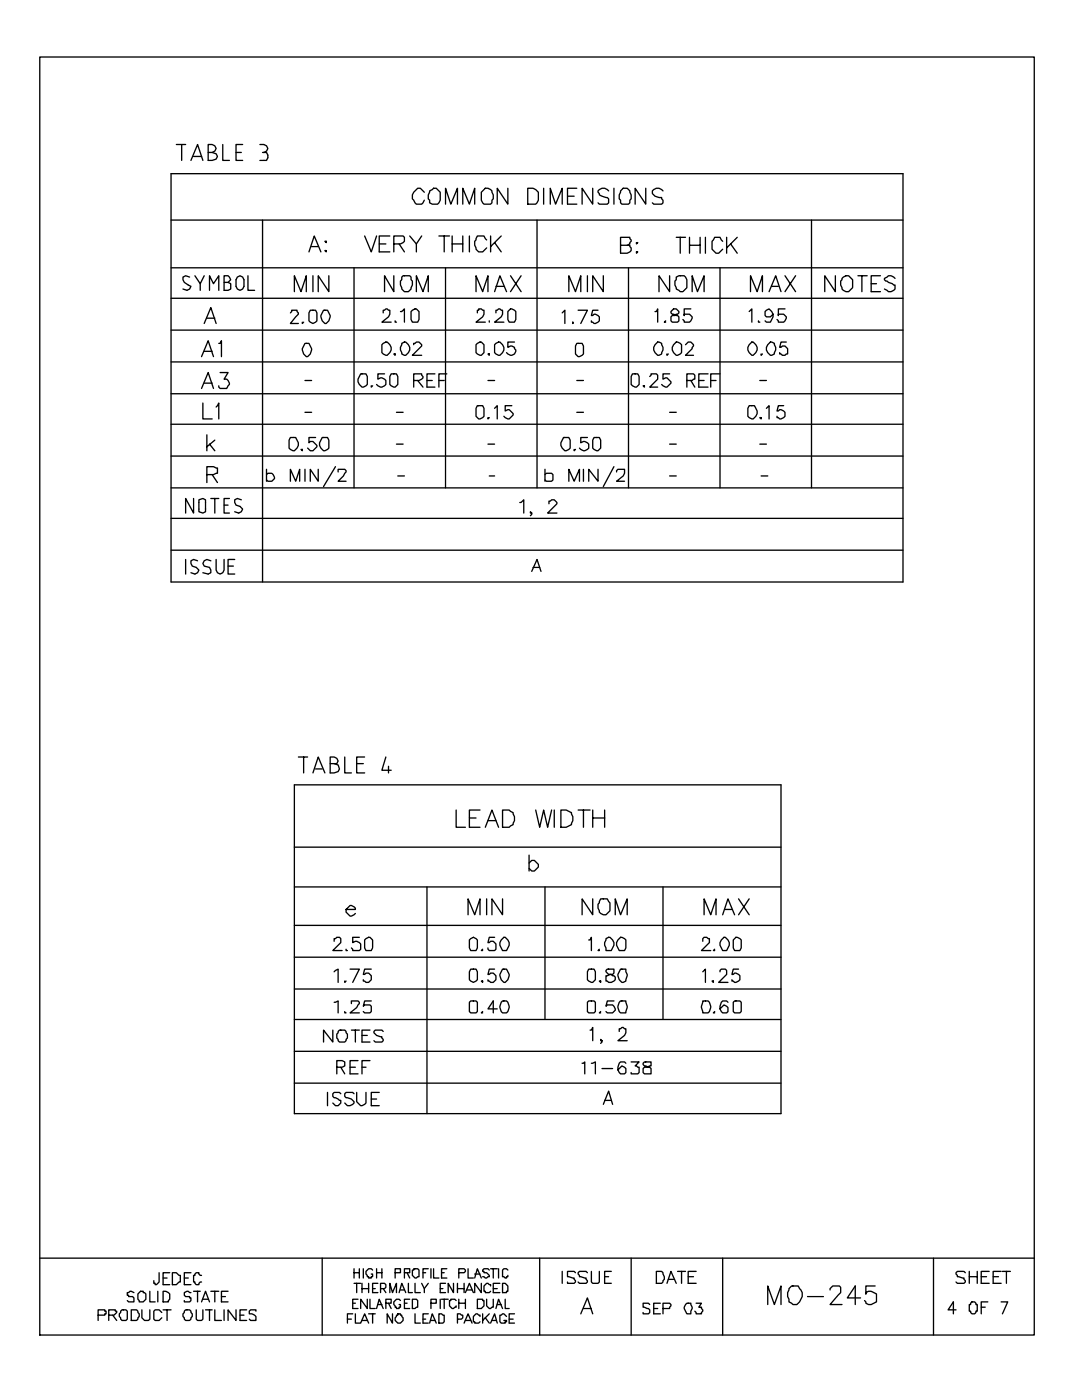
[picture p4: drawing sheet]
<svg xmlns="http://www.w3.org/2000/svg" width="216mm" height="279mm" viewBox="0 0 216 279" stroke-linecap="round" stroke-linejoin="round" font-family="sans-serif">
<g fill="none" stroke="#000" stroke-width=".26">
<path d="M7.9 11.4h198.5v255h-198.5zM34.1 34.7h146.1v81.5h-146.1zM35.2 28.8h1.8M36.2 28.8v3.2M38.1 32l1.3-3.2 1.1 3.2M38.6 31.2h1.6M41.5 30.4h.8l.8 .3 .3 .5-.3 .6-.8 .2h-.8v-3.2h.8l.6 .3 .2 .5-.2 .6-.6 .2M44.4 28.8v3.2h1.4M47.1 30.4h1.1M48.4 28.8h-1.3v3.2h1.3M51.9 28.8h.8l.5 .3 .2 .5-.2 .6-.5 .2M52.4 30.4h.3"/>
<path d="M52.7 30.4h.5l.2 .6v.5l-.2 .5h-1.3M84.7 38.4l-.8-.8h-.6l-.8 .8-.2 .5v.8l.8 1h1l.6-.7M85.7 38.1l.8-.5h.5l.8 .8v1.6l-.5 .7h-1l-.6-.2v-.5l-.2-.3v-.8zM96.8 37.6a1.02 1.02 0 0 1 1.4 .8l.2 .5v.8l-.2 .3v.5l-.3 .2h-1.3l-.6-.7v-1.6zM101.3 37.6v3.1l-2.1-3.1v3.1M105.3 37.6h1.1l.5 .2 .5 .6v1.6l-.5 .7h-1.6zM108.5 37.6v3.1M113.2 39.2h1.4M115.1 37.6h-1.9v3.1h1.9M118.3 37.6v3.1l-2.1-3.1v3.1M121.4 38.1a1.16 1.16 0 0 0-1.1-.6 1.16 1.16 0 0 0-1 .9l.3 .2v.3l1.6 .5 .2 .3v.8l-.2 .2h-1.6l-.3-.2M122.5 37.6v3.1"/>
<path d="M123.8 38.1l.6-.5h.7l.6 .5 .2 .8v.8l-.2 .3v.5l-.3 .2h-1.3l-.3-.2v-.5l-.2-.3v-.8zM128.9 37.6v3.1l-2.2-3.1v3.1M132.3 38.1a1.28 1.28 0 0 0-2.1 0v.5l.5 .6 .8 .2h.5v.3l.3 .3v.5l-.3 .2h-1.6l-.2-.2M34.1 59.5h146.1M34.1 53.4h146.1M34.1 43.9h146.1M37.8 55.3l-.8-.3-.5 .3v.5l.3 .6 1.3 .8-.3 .5-.5 .2-.8-.2M38.9 55l1.1 1.6 .7-1.6M40 56.6v1.3M41.8 57.9v-2.9l.8 1.6 1.1-1.6v2.9M44.7 56.4h.8l.5 .2v1.1l-.5 .2h-.8v-2.9h.8l.3 .3 .2 .5-.5 .6M47.4 55.3l.5-.3 .5 .3 .3 .5v1.4l-.3 .5-.5 .2-.5-.2-.3-.5v-1.4z"/>
<path d="M49.5 55v2.9h1.3M52.4 43.9v72.3M58.7 58.2v-3.2l1.4 3.2 1-3.2v3.2M61.6 50.3l1.1-3.2 1.3 3.2M62.2 49.2h1.3M62.4 55v3.2M64.8 48.2h.3v.2zM64.8 50h.3v.3zM65.6 55v3.2l-2.1-3.2v3.2M70.6 53.4v44M72.8 47.1l1.3 3.2 1-3.2M75.7 48.7h1.3"/>
<path d="M77.8 47.1h-2.1v3.2h2.1M78.6 48.7h1.3l.5-.3 .3-.2v-.8l-.3-.3h-1.8v3.2M78.6 55v3.2l-1.9-3.2v3.2M79.6 48.7l1.1 1.6M80.2 55.3l.2-.3h1.4l.2 .3v.5l.3 .3v.8l-.3 .8-.5 .5h-.8l-.5-.5-.3-.8v-.8l.3-.3zM81.8 47.1l1.3 1.6 1-1.6M83.1 58.2v-3.2l1.3 3.2 1.1-3.2v3.2M83.1 48.7v1.6M87.6 47.1h2.1M88.6 47.1v3.2M88.9 40.7v-3.1l1.1 3.1 1.3-3.1v3.1M88.9 53.4v44"/>
<path d="M90.2 48.7h2.1M90.2 47.1v3.2M92.3 40.7v-3.1l1.4 3.1 1-3.1v3.1M92.3 47.1v3.2M93.7 47.1v3.2M95 58.2v-3.2l1.3 3.2 1.1-3.2v3.2M97.1 47.9l-.5-.8h-1.4l-.2 .8-.3 .3v.7l.3 .8 .5 .6h.8l.8-.8M97.9 47.1v3.2M98.7 58.2l1-3.2 1.4 3.2M98.7 48.4l1.3 1.9M99 57.2h1.5M100 47.1l-2.1 2.1"/>
<path d="M101.9 55l2.1 3.2M104 55l-2.1 3.2M107.2 43.9v53.5M109.8 40.7v-3.1l1.1 3.1 1.3-3.1v3.1M113.5 58.2v-3.2l1.3 3.2 1.1-3.2v3.2M117.2 55v3.2M120.4 55v3.2l-2.1-3.2v3.2M123.8 48.9h1.3l.6-.2v-.3l.2-.2-.2-.8h-1.9v3.1h1.3l.8-.5v-.5l-.2-.3v-.3h-.6M125.4 53.4v44M127 48.4h.3l-.3 .3zM127 50.3h.3l-.3 .2zM133.6 55v3.2l-2.1-3.2v3.2"/>
<path d="M134.9 55.3l.6-.3h1l.6 .8v1.6l-.8 .8h-.6l-.8-.5-.2-.8v-.8l.2-.3zM134.9 47.4h1.9M135.7 47.4v3.1M137.6 47.4v3.1M137.6 48.9h2.1M138.1 58.2v-3.2l1.1 3.2 1.3-3.2v3.2M139.7 47.4v3.1M140.8 47.4v3.1M143.7 53.4v44M144.2 48.2l-.5-.8h-1.1l-.5 .8v1.5l.8 .8h.5l.8-.8M145 47.4v3.1M145.8 48.7l1.3 1.8"/>
<path d="M147.1 47.4l-2.1 2.1M149.8 58.2v-3.2l1.3 3.2 1-3.2v3.2M153.5 58.2l1.3-3.2 1 3.2M154 57.2h1.3M156.6 55l2.1 3.2M158.7 55l-2.1 3.2M161.9 43.9v53.5M166.7 55v3.2l-2.1-3.2v3.2M168.3 55.3l.5-.3h.5l.8 .8v1.6l-.8 .8a1.02 1.02 0 0 1-1.3-.8l-.3-.5v-.8zM171.2 55h1.8M172 55v3.2M173.8 56.6h1.1"/>
<path d="M175.7 55h-1.9v3.2h1.9M178.6 55.6a1.02 1.02 0 0 0-1.6-.3l-.5 .3v.2l.2 .3h.3l.3 .3 1.3 .5v.8a1.02 1.02 0 0 1-1.6 .2l-.5-.2M34.1 65.9h146.1M34.1 72.2h146.1M34.1 78.6h146.1M40.2 71.2l1.3-3.2 1.1 3.2M40.2 77.5l1.3-3.2 1.1 3.2M40.7 64.6l1.4-3.2 1 3.2M40.7 70.1h1.6M40.7 76.5h1.6M41.3 63.5h1.6M43.7 68.5h.2l.3-.5v3.2"/>
<path d="M43.9 74.3h1.6l-.8 1.4h.5l.6 .8v.2l-.6 .8h-1.3l-.2-.2v-.3M57.9 62.4l.3-.2v-.3h1.1l.2 .8-1.6 1.9h1.6M60.3 64.3v.3l.3-.3M60.9 68.5h.7l.6 1.1-.3 1-.5 .6h-.3l-.5-.6-.3-.8zM60.9 75.9h1.3M61.9 61.9h1.1l.2 .5v1.6l-.8 .6-.8-.6v-1.6zM64.6 61.9h.8l.5 1.1-.3 1-.5 .6h-.3l-.5-.6-.3-.8zM72 74.6h1l.3 .5v1.6l-.8 .6a1.42 1.42 0 0 1-1.1-1.6zM74.1 77v.3l.2-.3M76.2 68.8l.8-.5a1.35 1.35 0 0 1 1.1 1.3 1.35 1.35 0 0 1-1.1 1.3l-.8-.5zM76.5 62.4v-.5h.2l.3-.3 .8 .3v.8l-.3 .5-1.3 1.1h1.9M76.7 74.6h-1.3v1.1a1.02 1.02 0 0 1 1.6 .2v.8a1.07 1.07 0 0 1-1.9 0"/>
<path d="M78.1 74.6h1l.3 .5v1.6l-.6 .6-.7-.3-.3-.3v-1.6zM78.6 70.6h.2v.3zM78.8 64v.3h.3M79.9 62.2h.3l.5-.6v2.7M80.2 68.5l.5-.2a1.35 1.35 0 0 1 1.1 1.3 1.35 1.35 0 0 1-1.1 1.3l-.5-.3-.3-.8v-.5zM82.3 61.9l.8-.3 .5 .6v1.6l-.3 .5h-1l-.3-.5v-1.6zM82.5 68.8v-.3h.3l.3-.2h.5l.5 .5v.3l-1.8 1.8h1.8M82.5 75.9h1.1l.5-.2 .3-.3-.3-.8h-1.6v2.7M83.3 75.9l1.1 1.4M85.2 75.9h1.1M86.8 74.6h-1.6v2.7h1.6M87.6 75.9h1"/>
<path d="M89.2 74.6h-1.6v2.7M95 68.8l.8-.5h.2l.6 .5v1.6l-.6 .5h-.2l-.8-.5zM95.2 62.4v-.5h.3v-.3h.5l.3 .3h.3v.8l-.3 .5-1.3 1.1h1.8M97.4 70.6h.2v.3zM97.4 75.9h1.3M97.6 64v.3M98.7 68.8l.8-.5a1.35 1.35 0 0 1 1.1 1.3 1.35 1.35 0 0 1-1.1 1.3l-.8-.5zM99 62.4v-.5h.2l.3-.3 .8 .3v.8l-.3 .5-1.3 1.1h1.8M101.3 62.2l.6-.6 .8 .3 .2 .3v1.6l-.2 .5h-1.1l-.3-.5zM102.7 68.3h-1.4v1l.6-.2 .8 .2v.3l.2 .2-.2 .8a1.02 1.02 0 0 1-1.6-.2M112.2 62.4l.5-.5v2.7M114.3 64.3v.3v-.3"/>
<path d="M115.1 68.5h1.1l.2 .6v1.5l-.8 .6h-.2l-.6-.6v-1.5zM115.1 75.9h1.3M115.4 61.9h1.8l-1.3 2.7M119.3 61.9h-1l-.3 1.1h.3l.2-.3 .8 .3 .3 .2v.8l-.8 .6-.8-.3v-.3M126.2 74.6h1.1l.2 .5v1.6l-.5 .6-.8-.3-.3-.3v-1.6zM128.3 77h.3v.3zM129.6 75.1l.3-.2v-.3h1.1l.2 .3v.8l-1.6 1.6h1.6M130.7 62.2h.3l.2-.6v2.7M130.7 68.8l.5-.5 .8 .2 .3 .8v.5l-.3 .8-.5 .3a1.36 1.36 0 0 1-.8-2.1zM132.8 64l-.2 .3h.2M133.1 70.6v.3l.2-.3M133.6 74.6h-1.3v1.1l.8-.3 .8 .8v.3l-.8 .8-.8-.3-.3-.3"/>
<path d="M134.4 61.6l-.5 .6v.2l.2 .3 1.1 .3 .3 .2v.8l-.3 .3h-1.1l-.2-.3v-.8l.2-.2h.6l.8-.6v-.2l-.6-.6zM134.4 68.8l.5-.5h.3l.8 .5v1.6l-.8 .5a1.36 1.36 0 0 1-.8-2.1zM136.8 68.8l.5-.5h.5l.6 .5-.3 .8-1.3 1.3h1.6M137.1 75.9h1l.3-.2h.2v-.8l-.2-.3h-1.3v2.7M137.8 61.6h-1.3v1.4v-.3h1.1l.5 .5-.3 .8-.2 .3h-1.1v-.3l-.2-.2M137.8 75.9l.8 1.4M139.4 75.9h1.1M141.3 74.6h-1.9v2.7h1.9M141.8 75.9h1.1M143.7 74.6h-1.9v2.7M149.5 68.8l.5-.5a1.35 1.35 0 0 1 1.1 1.3 1.35 1.35 0 0 1-1.1 1.3 1.41 1.41 0 0 1-.5-2.1zM149.5 62.2l.5-.6v2.7"/>
<path d="M151.3 64v.3h.3M151.6 75.9h1.3M151.9 70.6v.3l.2-.3M153.2 68.8l.5-.5 .8 .2 .3 .8v.5l-.3 .8-.5 .3a1.36 1.36 0 0 1-.8-2.1zM154.3 62.7l-.6 .5h-.8l-.2-.2v-.8l.2-.3 .6-.3 .5 .6 .3 .5v.5l-.6 1.1h-.8l-.2-.3M156.6 61.6h-1.3v1.4v-.3h1.1l.5 .5-.3 .8-.2 .3h-1.1v-.3l-.3-.2M156.9 68.3h-1.1l-.2 1h.2l.3-.2h.5l.6 .5v1h-.3l-.3 .3h-.5l-.3-.3h-.2v-.2M34.1 84.7h146.1M34.1 91h146.1M34.1 97.4h146.1M38.6 99.5v2.9l-1.6-2.9v2.9M39.7 99.7l.8-.2 .5 .2v2.4l-.5 .3-.8-.3z"/>
<path d="M40.5 80.4v3.2h1.8M41.3 94.7h1.3l.8-.2v-1.1l-.8-.3h-1.3v3.2M41.3 86.8v3.2M41.8 88.6l1.1 1.4M42.1 99.5h1.6M42.3 94.7l1.1 1.6M42.9 99.5v2.9M42.9 87.8l-1.6 1.4M43.1 81.2l.6-.8v3.2M45.8 99.5h-1.1v2.9h1.1M48.2 99.7l-.8-.2-.6 .2v.6l.3 .5 .8 .3 .5 .5-.2 .5-.6 .3-.8-.3M53.2 94.7l.2-.2h.8l.6 .7v.3l-.6 .5h-.8l-.2-.2"/>
<path d="M53.2 93.7v2.3M57.9 96v-2.3l1.1 2.3 .8-2.3v2.3M57.9 87.3h1.1l.5 1.1a1.42 1.42 0 0 1-1 1.6l-.8-.6v-1.6zM60.1 89.7h.2v.3zM60.9 82.3h1.3M60.9 93.7v2.3M63 87.3h-1.4v1.1l.3-.3h.5l.8 .8v.3l-.8 .8h-.5l-.5-.6M63.5 93.7v2.3l-1.6-2.3v2.3M64.3 87.3h1.1l.2 .5v1.6l-.8 .6a1.42 1.42 0 0 1-1-1.6zM66.9 93.1l-2.3 4M67.5 94.2v-.5h1.3l.3 .2v.3l-.6 .8-1 1h1.6M79.1 82.3h1.3"/>
<path d="M79.1 88.6h1.3M79.4 95h1.3M95.2 81h1.1l.3 .5v1.6l-.8 .5h-.3l-.5-.5v-1.6zM97.4 83.3v.3l.2-.3M97.4 88.6h1.3M97.6 95h1.1M98.7 81.5l.5-.5v2.6M102.1 81h-1.3v1l.8-.2 .8 .7v.3l-.8 .8-.8-.3-.3-.2M108.7 94.7l.3-.2h1.1l.2 .2v1.1l-.2 .2h-1.1l-.3-.2M108.7 93.7v2.3M112.4 87.3h1.1l.3 .5v1.6l-.8 .6a1.42 1.42 0 0 1-1.1-1.6zM113.5 96v-2.3l1.1 2.3 1-2.3v2.3"/>
<path d="M114.6 89.7v.3l.2-.3M115.1 82.3h1.3M116.4 93.7v2.3M117.2 87.3h-1.3v1.1a1.02 1.02 0 0 1 1.6 .2v.8a1.07 1.07 0 0 1-1.9 0M118.5 87.3h1.1l.3 .5v1.6l-.6 .6h-.2l-.8-.6v-1.6zM119.3 93.7v2.3l-1.8-2.3v2.3M122.5 93.1l-2.1 4M123 94.2v-.3l.3-.2h1.3v.8l-.2 .5-1.4 1h1.6M133.6 82.3h1.3M133.6 88.6h1.3M133.6 95h1.3M149.5 81h1l.6 1a1.42 1.42 0 0 1-1.1 1.6l-.8-.5v-1.6z"/>
<path d="M151.6 83.3h.3v.3zM151.6 88.6h1.3M151.9 95h1.3M152.9 81.5l.6-.5v2.6M156.4 81h-1.1l-.3 1h.3l.3-.2 .8 .2 .2 .3v.8l-.8 .5-.8-.3v-.2M34.1 103.5h146.1M34.1 109.8h146.1M37 111.7v2.9M39.4 111.9l-.8-.2-.5 .2v.5l.3 .6 .8 .2 .5 .6-.3 .5-.5 .3-.8-.3M42.1 111.9l-.8-.2-.6 .2-.2 .5 .2 .6 1.1 .2 .3 .6v.5l-.6 .3-1-.3M43.1 111.7v2.1l.3 .5 .5 .3 .5-.3 .3-.5v-2.1M44.7 100.8h.8"/>
<path d="M45.5 113h1.1M46.8 111.7h-1.3v2.9h1.3M103.7 100.3h.3l.5-.6v2.7M106.1 102.4h-.3v-.3l.3 .3v.3l-.3 .2M106.1 114l1.1-2.3 .7 2.3M106.4 113.2h1.3M109.5 100.5v-.5h.3l.3-.3h.5l.5 .6v.2l-1.8 1.9h1.8M58.7 156.6h97.1v65.6h-97.1zM59.5 151.1h1.9M60.6 151.1v3.2M62.4 154.3l1.1-3.2 1.3 3.2M63 153.5h1.3"/>
<path d="M65.9 152.4h.8l.8 .3 .2 .8-.2 .5-.8 .3h-.8v-3.2h.8l.5 .2 .3 .6-.3 .5h-.5M68.8 151.1v3.2h1.3M71.2 152.4h1.3M72.8 151.1h-1.6v3.2h1.6M77 151.1l-.8 2.6h1.9M77.5 152.9v1.4M58.7 169.1h97.1M58.7 177h97.1M85.2 177v45.2M91 161.7v3.4h1.9M93.7 163.2h1.3M95.8 161.7h-2.1v3.4h2.1"/>
<path d="M96.8 165.1l1.4-3.4 1.3 3.4M97.1 179.4v3.2M97.4 163.8h1.6M100.3 161.7h1.3l.8 .5 .3 .8v.8l-.3 .8-.8 .5h-1.3zM100.3 179.4v3.2l-2.1-3.2v3.2M105.6 172.2l.5-.5h.5l.8 .8v.5l-.8 .8h-.5l-.5-.5M105.6 170.7v3.1M106.9 161.7l.8 3.4 .8-3.4 .8 3.4 .8-3.4M108.7 177v26.5M110.6 161.7v3.4M111.9 161.7h1.1l1 .5 .3 .8v.8l-.3 .8-1 .5h-1.1zM115.4 161.7h2.3"/>
<path d="M116.4 161.7v3.4M118.3 179.4v3.2l-2.1-3.2v3.2M118.3 163.2h2.3M118.3 161.7v3.4M119.9 179.4h1.3l.5 .8v1.6l-.8 .8a1.02 1.02 0 0 1-1.3-.8l-.3-.6v-.8l.3-.2zM120.6 161.7v3.4M132.3 177v26.5M147.4 179.4l2.1 3.2M149.5 179.4l-2.1 3.2M58.7 191h97.1M58.7 184.7h97.1M58.7 197.4h97.1"/>
<path d="M66.7 187.9v-.6h.2l.3-.2h.5l.3 .2v.8l-1.6 1.6h1.9M66.7 193.9l.8-.5v2.7M68.8 195.8v.3l.3-.3M69.1 181.5h1.8v-.3l-.3-.2-.5-.3h-.3l-.7 .8v.5l.7 .8 .8-.2 .3-.3M69.1 189.4v.3h.2M69.8 193.4h1.9l-1.3 2.7M71.7 187.1h-1.3v1a1.02 1.02 0 0 1 1.6 .3v1l-.3 .3h-1.3v-.3l-.3-.2M73 187.3l.8-.2 .5 .5v1.6l-.2 .5h-1.1l-.2-.5v-1.6zM74.1 193.4h-1.3l-.3 1.1h.3l.2-.3h.6l.5 .5v.8l-.5 .6h-.6l-.2-.3h-.3v-.3M74.1 199.8h-1.3l-.3 1 .3-.2h1l.3 .2v1.1l-.3 .2h-1l-.3-.2M93.4 182.6v-3.2l1.3 3.2 1.1-3.2v3.2M93.7 187.6l.8-.5 .7 .5v1.6l-.2 .5h-1.1l-.2-.5z"/>
<path d="M93.9 193.4h1.1l.2 .5v1.6l-.7 .6-.8-.6v-1.6zM96 195.8h.3v.3zM96.3 189.4l-.3 .3h.3M98.7 187.1h-1.1l-.2 1h.2l.3-.2h.5l.6 .5v1l-.3 .3h-1.1l-.2-.3v-.2M98.7 193.4h-1.1l-.2 1.1h.2l.3-.3h.5l.6 .5v.8l-.6 .6h-.5l-.3-.3h-.2v-.3M100 187.6l.5-.5a1.42 1.42 0 0 1 1.1 1.5l-.5 1.1h-.8l-.6-1.1v-.5zM100.3 193.4h.8l.5 1.1-.3 1-.5 .6h-.3l-.5-.6-.3-.8zM117.5 187.6h.2l.3-.5v2.6M117.5 193.4h1l.3 .5v1.6l-.5 .6-.8-.3-.3-.3v-1.6zM119.6 189.4l-.3 .3h.3M119.6 195.8h.3v.3zM120.9 187.3l.5-.2a1.42 1.42 0 0 1 1.1 1.5l-.5 1.1h-1.1v-.5l-.3-.6v-.5z"/>
<path d="M120.9 193.7v.2l.5 .6h.6l.8 .5v.5a1.02 1.02 0 0 1-1.6 .3h-.3v-1.1l.8-.2h.5l.3-.3v-.8h-1.3zM122.5 199.8h-1.3l-.3 1 .3-.2h1l.3 .2 .3 .8-.6 .5h-1l-.3-.2M122.8 182.6v-3.2l1 3.2 1.3-3.2v3.2M123.3 187.6l.5-.5 .8 .2 .3 .3v1.6l-.3 .5h-1l-.6-1.1v-.5zM123.8 193.4h1.1v.5l.2 .6-.2 1.3-.5 .3h-.3l-.5-.6-.3-.8zM140.2 199.8h1.1a1.59 1.59 0 0 1 0 2.3h-1.1l-.2-1zM140.2 193.9l.6-.5v2.7M140.2 187.9v-.6l.3-.2h.5l.3 .2h.3v.8l-1.6 1.6h1.8M140.5 182.6v-3.2l1.3 3.2 1.1-3.2v3.2M142.1 195.8h.2v.3zM142.6 189.4l-.3 .3h.3M143.7 193.9v-.2l.2-.3h.8l.3 .3v.8l-1.6 1.6h1.9"/>
<path d="M144.2 182.6l1.1-3.2 1.3 3.2M144.5 187.1a1.42 1.42 0 0 1 1 1.5l-.5 1.1h-.8l-.5-1.1v-.5l.2-.5zM144.7 181.5h1.3M146.8 187.1l.8 .2 .3 .3v1.6l-.3 .5h-1l-.3-.5v-1.6zM147.4 193.4h-1.1l-.3 1.1h.3l.3-.3 .8 .3 .2 .2v.8l-.8 .6-.8-.3v-.3M58.7 203.5h97.1M58.7 209.8h97.1M58.7 216.2h97.1M65.4 218v2.7M66.4 205.6v2.4l-1.8-2.4v2.4M66.7 200l.8-.2v2.3M67.2 213h1.1l.5-.3v-.8l-.5-.2h-1.1v2.6"/>
<path d="M67.5 205.8l.2-.2h1.1l.3 .2v.3l.2 .3v.8l-.5 .8h-1.1l-.2-.3v-.3l-.3-.2v-.8l.3-.3zM68 218.3l-.3-.3h-1l-.3 .3v.5l.3 .3 1.3 .5v.5l-.5 .6h-.6l-.5-.6M68 213l.8 1.3M68.8 201.9v.2h.3M69.8 213h1.1M70.1 200.3v-.5h1.3l.3 .2v.3l-.5 .8-1.4 1h1.9M70.1 205.6h1.6M70.6 218.3l-.2-.3h-1.3l-.3 .3v.5l.3 .3 1 .2 .5 .6a1.02 1.02 0 0 1-1.3 .8l-.5-.6M70.9 205.6v2.4M71.2 218v1.9l.8 .8h.2l.8-.6v-2.1M71.4 211.7h-1.6v2.6h1.6M72.2 206.6h1.1"/>
<path d="M72.2 213h.8M73.8 205.6h-1.6v2.4h1.6M73.8 211.7h-1.6v2.6M74.1 219.3h1M75.7 218h-1.6v2.7h1.6M76.5 205.8l-.3-.2h-1.3l-.3 .2v.3l.5 .5 1.1 .3v.3l.3 .2v.3l-.3 .3h-1.3l-.3-.3M93.7 200l.2-.2h1.1l.2 .2v1.9l-.2 .2h-1.1l-.2-.2zM96.3 201.9l-.3 .2h.3M99.2 201.3h-1.8l1-1.5v2.3M100 200a.94 .94 0 0 1 1.3 0 1.64 1.64 0 0 1-.2 2.1h-.8a1.64 1.64 0 0 1-.3-2.1zM116.2 212.2h.2l.3-.3v2.4M117.2 200l.3-.2h1l.3 .2v1.9l-.3 .2h-1l-.3-.2z"/>
<path d="M117.7 205.6h.3l.3-.5v2.6M118 212.2l.8-.3v2.4M119.9 201.9l-.3 .2h.3M120.1 207.7h-.2v-.3l.2 .3v.3l-.2 .2M120.1 213.3h2.1M120.6 219.6h1.4M123.6 205.8v-.5h.2l.3-.2 .8 .2v.8l-.3 .5-1.3 1.1h1.8M123.6 200l.2-.2h1.1l.2 1-.2 1.3h-1.1a1.64 1.64 0 0 1-.2-2.1zM124.9 212.2l-.3-.3h-.8a1.59 1.59 0 0 0 0 2.4h.8l.3-.3v-.7l-.8-.6-.8 .8M125.9 211.9h1.6l-.8 .8 .8 .3v1l-.2 .3h-1.4v-.3M128.6 211.9l-.3 .3v.3l.3 .2 1 .3 .3 .3v1h-1.3l-.3-.3v-.7l.3-.3h.5l.8-.3v-.8zM142.6 201.9l-.3 .2h.3"/>
<path d="M145.3 200l-.3-.2h-.8a1.59 1.59 0 0 0 0 2.3h.8l.3-.2v-.8l-.8-.5-.8 .7M146.3 200l.3-.2h1l.3 .2v1.9l-.3 .2h-1l-.3-.2zM120.4 220.4l1-2.6 .8 2.6M7.9 251.1h198.5M26.7 258l-.5-.3-.8 .3v.5h.3v.3h.8l.2 .2v.8h-1l-.3-.2M27.5 258.2l.5-.5h.6v.3h.2l.3 .2v1.1l-.5 .5h-.8v-.2l-.3-.3zM29.9 257.7v2.1h1.1M31.5 257.7v2.1M31.7 254v1.9l-.5 .5h-.2v-.3h-.3v-.5M32.5 257.7h.6l.8 .5v1.1l-.3 .3v.2h-1.1zM32.5 255.1h.8M33.9 254h-1.4v2.4h1.4"/>
<path d="M34.4 254h.8l.5 .5h.3v1.4h-.3l-.5 .5h-.8zM36.8 255.1h.8M38.1 254h-1.3v2.4h1.3M38.1 258h-.3l-.2-.3-.8 .3v.5l.2 .3h.8v.2h.3v.6l-.3 .2h-1v-.2M38.6 257.7h1.4M39.4 257.7v2.1M40.2 254.5h-.2l-.3-.2v-.3h-.5l-.3 .3v.2h-.3v1.4h.3v.2l.3 .3h.5v-.3l.3-.2h.2M40.2 259.8l.8-2.1 .8 2.1M40.5 259.3h1M42.1 257.7h1.6M42.9 257.7v2.1M44.2 258.8h.8"/>
<path d="M45.5 257.7h-1.3v2.1h1.3M64.3 251.1v15.3M70.6 256.1h1.4M70.6 253.2v1.9M70.6 254h1.1M71.2 256.1v1.9M71.4 259.3h-1v1.8h1M71.7 253.2v1.9M72.2 256.1v1.9M72.2 257.2h1.4M72.5 253.2v1.9M73.3 259.3v1.8l-1.3-1.8v1.8"/>
<path d="M73.6 256.1v1.9M73.8 259.3v1.8h1.1M74.3 253.5l-.2-.3h-.5l-.6 .5v.6l.3 .2v.3h.3v.3h.5v-.3h.2v-.5h-.2M74.3 257.2h.6M75.1 254h1.1M75.1 253.2v1.9M75.4 256.1h-1.1v1.9h1.1M75.9 257.2h.8l.3-.3v-.5l-.3-.3h-.8v1.9M76.2 253.2v1.9M76.5 257.2l.5 .8M77.8 258v-1.9l.5 1.9 .8-1.9v1.9M78.8 254h1.1v-.8h-1.1v1.9"/>
<path d="M79.6 258l.6-1.9 .8 1.9M79.9 259.6l-.3-.3h-.5l-.5 .5v.5l.2 .3v.3h.3v.2h.5v-.2h.3v-.6h-.3M79.9 257.4h.8M80.7 254h1.1v-.8h-1.1v1.9M81.2 254l.6 1.1M81.5 256.1v1.9h.8M81.8 259.3h-1.1v1.8h1.1M82.3 253.5h.2v-.3h.8l.3 .3v1.3l-.8 .3-.5-.6zM82.3 259.3h.8l.2 .3v1.3h-.2l-.3 .2h-.5zM82.8 256.1v1.9h1.1M84.1 256.1l.6 1.1v.8M84.4 254h.5"/>
<path d="M85.5 253.2h-1.1v1.9M85.5 256.1l-.8 1.1M86 253.2v1.9M86.5 253.2v1.9h1.1M87.8 257.2h.6M87.8 259.3v1.8M88.1 259.3h1.3M88.1 254h.5M88.6 259.3v1.8M88.9 256.1h-1.1v1.9h1.1M89.2 253.2h-1.1v1.9h1.1M90.5 256.1v1.9l-1.1-1.9v1.9"/>
<path d="M91 259.6l-.2-.3h-.8v.3h-.3v1l.5 .5 .8-.2v-.3M91.3 257.2h1.3M91.3 256.1v1.9M91.5 254h1.1l.3-.3v-.2l-.3-.3h-1.1v1.9M91.5 259.3v1.8M92.6 256.1v1.9M92.9 258l.8-1.9 .8 1.9M92.9 259.3v1.8M93.1 257.4h1.1M93.4 253.2v1.9h1.1M94.7 255.1l.5-1.9 .8 1.9M94.7 254.3h1.1"/>
<path d="M95.2 259.3h1.1v.3h.3v1l-.6 .5h-.8zM96 256.1v1.9l-1.3-1.9v1.9M97.1 259.3v1.3l.5 .5 .8-.2v-1.6M97.6 253.5l-.2-.3h-.8l-.3 .3v.2h.3v.3h.5l.5 .5v.3h-.2l-.3 .3-.8-.3M97.9 256.6v-.2h-.3l-.2-.3h-.3l-.5 .5v1.1h.2v.3h.8l.3-.3M97.9 253.2h1.3M98.4 253.2v1.9M98.4 257.2h.8M99.5 253.2v1.9M99.7 256.1h-1.3v1.9h1.3M100.3 256.1h.5l.5 .5v1.1h-.2v.3h-.8zM100.8 259.3v1.8h.8"/>
<path d="M101.3 253.5l-.2-.3h-.6l-.2 .3v1.3l.8 .3v-.3h.2v-.3M107.7 251.1v15.3M112.2 253.7v2.4M114.8 254l-.2-.3h-1.4v1.1l1.4 .3v.2l.2 .3v.3l-.2 .2h-1.4v-.2M117.2 254l-.3-.3h-1.3l-.2 .3 .2 .8 1.3 .3v.2l.3 .3v.3l-.3 .2h-1.3l-.2-.2M118 253.7v2.2l.3 .2h1l.3-.2v-2.2M120.6 254.8h.8M122 253.7h-1.4v2.4h1.4M125.9 251.1v15.3M131 253.7h1l.3 .3 .3 .8v.5l-.6 .8h-1zM133.1 256.1l.8-2.4 1 2.4M133.3 255.3h1.1"/>
<path d="M135.2 253.7h1.6M136 253.7v2.4M137.3 254.8h1.1M138.9 253.7h-1.6v2.4h1.6M144.2 251.1v15.3M157.4 257.2l.6-.6h1.3l.5 .8a2.13 2.13 0 0 1-.8 2.9h-.8l-.8-.5v-.5l-.2-.5v-.8zM161.1 258.8h3.2M165.6 257.4v-.2l.6-.6h1.3l.2 .3v1.1l-2.1 2.3h2.4M171.7 259h-2.6l1.6-2.4v3.7M174.6 256.6h-1.8v1.6v-.2l.5-.3h.5l1.1 .5v1.6l-1.1 .5h-.5l-.5-.2v-.3l-.3-.2M186.3 251.1v15.3M192.6 254l-.2-.3h-1.4l-.2 .3 .2 .8 1.4 .3v.2l.2 .3v.3l-.2 .2h-1.4l-.2-.2"/>
<path d="M193.4 254.8h1.6M193.4 253.7v2.4M195 253.7v2.4M195.8 254.8h1M197.1 259.8h-1.3v2.4M197.4 253.7h-1.6v2.4h1.6M198.2 254.8h1M199.8 253.7h-1.6v2.4h1.6M199.8 259.8h1.3l-1.1 2.4M200 253.7h1.6M200.8 253.7v2.4M19.6 262.5h1.3v-.3h.3v-.5h-.3v-.3h-1.3v2.1"/>
<path d="M21.7 262.5h1.1l.5-.6v-.2h-.3v-.3h-1.3v2.1M22.5 262.5l.8 1M24.3 261.4h.8l.3 .3v1.6l-.3 .2h-.8l-.5-.8v-.5zM26.2 261.4h1.1l.5 .8v.5l-.5 .8h-1.1zM28.3 261.4v1.6l.5 .5h.8l.3-.2v-1.9M32.3 261.9l-.6-.5h-.7l-.3 .3v1.6l.3 .2h.7l.6-.5M32.5 261.4h1.6M33.3 261.4v2.1M36.8 261.7a.94 .94 0 0 1 1.3 0v.2l.3 .3v.5l-.6 .8h-.8l-.2-.2v-.3l-.3-.3v-.5l.3-.3zM39.2 261.4v1.9l.2 .2h.8l.3-.2v-1.9M41 261.4h1.3M41.8 261.4v2.1"/>
<path d="M42.9 261.4v2.1h1.3M44.7 261.4v2.1M47.1 261.4v2.1l-1.6-2.1v2.1M47.9 262.5h.8M49.2 261.4h-1.3v2.1h1.3M51.1 261.7v-.3h-1.1l-.3 .3v.5h.6l.8 .5v.8h-1.1l-.3-.2M69.3 263.3h.8M70.4 262.2h-1.1v1.9M70.4 260.1h.5M70.9 262.2v1.9h1.1l.8-1.9 .8 1.9M72.2 263.5h1.1M73.6 262.2h1.3"/>
<path d="M74.3 262.2v1.9M75.1 261.1l.6-1.8 .8 1.8M75.4 260.3h.8M77 260.1h1.1v-.8h-1.1v1.8M77.5 260.1l.6 1M78.3 262.2v1.9l-1-1.9v1.9M79.1 262.5h.3v-.3h.5v.3h.3v.2l.2 .3v.5l-.5 .6h-.5l-.6-.6v-.5l.3-.3zM80.7 260.1h.5M82.8 262.2v1.9h1.1M84.4 263.3h.5M85.5 262.2h-1.1v1.9h1.1M85.7 264.1l.6-1.9 .7 1.9"/>
<path d="M86 260.1h1v-.8h-1v1.8M86 263.5h.8M87.6 262.2h.5l.3 .3h.2v1.3l-.2 .3h-.8zM91.3 263.3h.8l.2-.3v-.5h-.2l-.3-.3h-.5v1.9M91.5 260.1h1.4M92.6 264.1l.8-1.9 .8 1.9M92.9 263.5h1M95.8 262.7v-.2h-.3l-.3-.3h-.2l-.5 .5v1.1h.2v.3h.8l.3-.3M96.3 262.2v1.9M96.8 263l.8 1.1M97.6 262.2l-1.3 1.3M97.9 264.1l.8-1.9 .5 1.9"/>
<path d="M98.2 263.5h.8M99 261.1l.5-1.8 .8 1.8M99.2 260.3h.8M101.1 262.7l-.6-.5-.8 .3v1.3l.3 .3h.8v-.3h.3v-.3h-.6M101.6 263.3h.8M102.7 262.2h-1.1v1.9h1.1M115.9 262.2l1.3-3.2 1.1 3.2M116.4 261.1h1.6M129.6 260.3l-.2-.2h-1.1v.8l1.1 .2 .2 .3v.5l-.2 .3h-1.1v-.3M130.4 261.1h.8M131.8 260.1h-1.4v2.1h1.4M132.3 261.1h1.3l.3-.8-.3-.2h-1.3v2.1"/>
<path d="M136.8 260.3l.3-.2h.7l.3 .8-.3 .8v.5h-.7l-.6-1.1zM138.9 260.1h1.1l-.6 .8h.6l.2 .8-.2 .2v.3h-1.1v-.3l-.3-.2M153.2 260.3v-3.7l1.3 3.7 1.3-3.7v3.7M190.8 261.4h-1.6l1-1.6v2.4M193.4 260.3h.3v-.2l.2-.3h.6l.2 .3v.2h.3v1.4h-.3v.2l-.2 .3h-.6l-.2-.3v-.2h-.3zM195.8 260.9h.8"/>
</g>
</svg>
